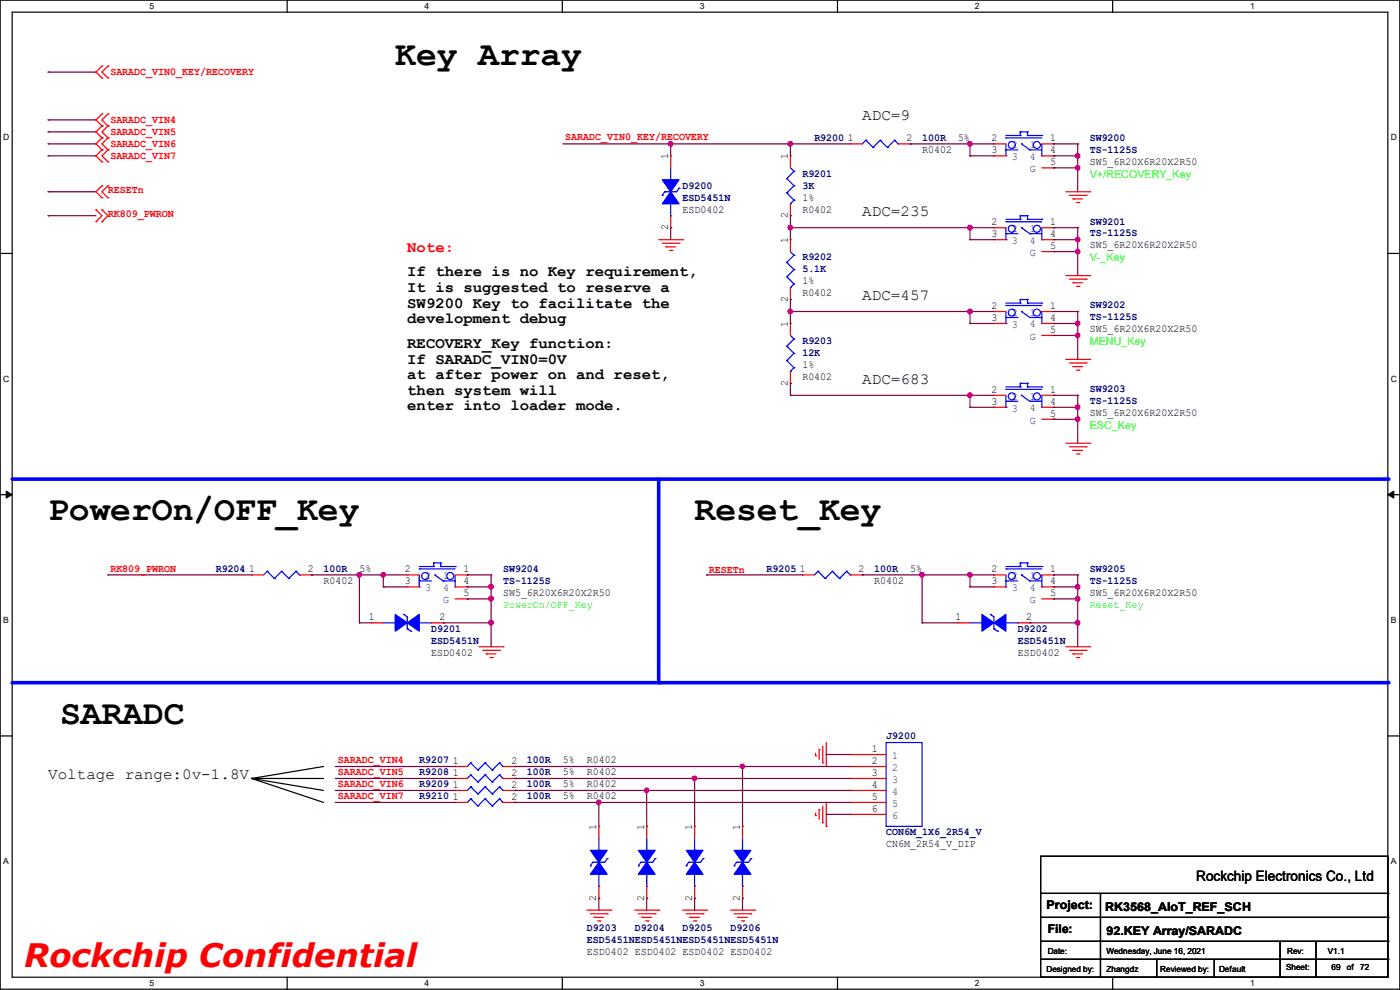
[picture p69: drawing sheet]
<svg xmlns="http://www.w3.org/2000/svg" width="297mm" height="210mm" viewBox="0 0 297 210" stroke-linecap="round" stroke-linejoin="round" font-family="sans-serif">
<defs><g id="words">
<g font-size="7.4">
<text x="83.9" y="13.8">Key Array</text>
<text x="10.2" y="110.3">PowerOn/OFF_Key</text>
<text x="147.4" y="110.3">Reset_Key</text>
<text x="12.7" y="153.5">SARADC</text>
</g>
<text font-size="6.9" fill="#f00" x="5.1" y="205.1">Rockchip Confidential</text>
<g font-size="3.3">
<text x="182.9" y="25.5">ADC=9</text>
<text x="182.9" y="45.8">ADC=235</text>
<text x="86.4" y="58.6">If there is no Key requirement,</text>
<text x="86.4" y="61.9">It is suggested to reserve a</text>
<text x="86.4" y="65.2">SW9200 Key to facilitate the</text>
<text x="182.9" y="63.6">ADC=457</text>
<text x="86.4" y="68.5">development debug</text>
<text x="86.4" y="73.9">RECOVERY_Key function:</text>
<text x="86.4" y="77.2">If SARADC_VIN0=0V</text>
<text x="86.4" y="80.5">at after power on and reset,</text>
<text x="86.4" y="83.8">then system will</text>
<text x="182.9" y="81.4">ADC=683</text>
<text x="86.4" y="87.1">enter into loader mode.</text>
<text x="10.2" y="165.2">Voltage range:0v-1.8V</text>
</g>
<text font-size="3.3" fill="#f00" x="86.4" y="53.6">Note:</text>
<text font-size="3" x="253.8" y="186.9">Rockchip Electronics Co., Ltd</text>
<g font-size="2.5">
<text x="222" y="192.9">Project:</text>
<text x="222.3" y="198">File:</text>
<text x="234.5" y="193.2">RK3568_AIoT_REF_SCH</text>
<text x="234.7" y="198.2">92.KEY Array/SARADC</text>
</g>
<g font-size="2.3" fill="#f00">
<text x="23.4" y="15.9">SARADC_VIN0_KEY/RECOVERY</text>
<text x="23.4" y="26">SARADC_VIN4</text>
<text x="23.4" y="28.6">SARADC_VIN5</text>
<text x="119.9" y="29.8">SARADC_VIN0_KEY/RECOVERY</text>
<text x="23.4" y="31.1">SARADC_VIN6</text>
<text x="23.4" y="33.7">SARADC_VIN7</text>
<text x="22.9" y="41">RESETn</text>
<text x="22.9" y="46.1">RK809_PWRON</text>
<text x="23.4" y="121.2">RK809_PWRON</text>
<text x="150.4" y="121.5">RESETn</text>
<text x="71.7" y="161.9">SARADC_VIN4</text>
<text x="71.7" y="167">SARADC_VIN6</text>
<text x="71.7" y="164.4">SARADC_VIN5</text>
<text x="71.7" y="169.5">SARADC_VIN7</text>
</g>
<g font-size="2.3" fill="#000080">
<text x="172.8" y="29.8">R9200</text>
<text x="195.6" y="29.8">100R</text>
<text x="231.2" y="29.8">SW9200</text>
<text x="231.2" y="32.4">TS-1125S</text>
<text x="144.8" y="40">D9200</text>
<text x="170.2" y="37.5">R9201</text>
<text x="170.2" y="40">3K</text>
<text x="144.8" y="42.5">ESD5451N</text>
<text x="231.2" y="47.6">SW9201</text>
<text x="231.2" y="50.2">TS-1125S</text>
<text x="170.2" y="55.2">R9202</text>
<text x="170.2" y="57.8">5.1K</text>
<text x="231.2" y="65.4">SW9202</text>
<text x="231.2" y="67.9">TS-1125S</text>
<text x="170.2" y="73">R9203</text>
<text x="170.2" y="75.6">12K</text>
<text x="231.2" y="83.2">SW9203</text>
<text x="231.2" y="85.7">TS-1125S</text>
<text x="45.8" y="121.3">R9204</text>
<text x="68.6" y="121.3">100R</text>
<text x="106.7" y="123.8">TS-1125S</text>
<text x="106.7" y="121.3">SW9204</text>
<text x="162.6" y="121.3">R9205</text>
<text x="185.5" y="121.3">100R</text>
<text x="231.2" y="123.8">TS-1125S</text>
<text x="231.2" y="121.3">SW9205</text>
<text x="91.5" y="134">D9201</text>
<text x="91.5" y="136.5">ESD5451N</text>
<text x="215.9" y="134">D9202</text>
<text x="215.9" y="136.5">ESD5451N</text>
<text x="88.9" y="161.9">R9207</text>
<text x="111.8" y="161.9">100R</text>
<text x="188" y="156.8">J9200</text>
<text x="88.9" y="167">R9209</text>
<text x="88.9" y="164.5">R9208</text>
<text x="111.8" y="167">100R</text>
<text x="111.8" y="164.5">100R</text>
<text x="88.9" y="169.5">R9210</text>
<text x="111.8" y="169.5">100R</text>
<text x="188" y="177.2">CON6M_1X6_2R54_V</text>
<text x="124.5" y="197.5">D9203</text>
<text x="134.7" y="197.5">D9204</text>
<text x="144.8" y="197.5">D9205</text>
<text x="155" y="197.5">D9206</text>
<text x="124.5" y="200">ESD5451NESD5451NESD5451NESD5451N</text>
</g>
<g font-size="2.3">
<text x="179.9" y="30">1</text>
<text x="192.3" y="30">2</text>
<text x="203.2" y="29.8">5%</text>
<text x="210.4" y="30">2</text>
<text x="222.8" y="30">1</text>
<text x="141.7" y="33.8" transform="rotate(-90 141.7 33.8)">1</text>
<text x="167.1" y="33.8" transform="rotate(-90 167.1 33.8)">1</text>
<text x="195.6" y="32.4">R0402</text>
<text x="210.4" y="32.5">3</text>
<text x="222.8" y="32.5">4</text>
<text x="222.8" y="35.1">5</text>
<text x="231.2" y="34.9">SW5_6R20X6R20X2R50</text>
<text x="144.8" y="45.1">ESD0402</text>
<text x="167.1" y="46.3" transform="rotate(-90 167.1 46.3)">2</text>
<text x="170.2" y="45.1">R0402</text>
<text x="170.2" y="42.5">1%</text>
<text x="210.4" y="47.8">2</text>
<text x="222.8" y="47.8">1</text>
<text x="141.7" y="48.8" transform="rotate(-90 141.7 48.8)">2</text>
<text x="167.1" y="51.6" transform="rotate(-90 167.1 51.6)">1</text>
<text x="210.4" y="50.3">3</text>
<text x="222.8" y="50.3">4</text>
<text x="222.8" y="52.8">5</text>
<text x="231.2" y="52.7">SW5_6R20X6R20X2R50</text>
<text x="167.1" y="64.1" transform="rotate(-90 167.1 64.1)">2</text>
<text x="170.2" y="62.9">R0402</text>
<text x="170.2" y="60.3">1%</text>
<text x="210.4" y="65.5">2</text>
<text x="222.8" y="65.5">1</text>
<text x="167.1" y="69.4" transform="rotate(-90 167.1 69.4)">1</text>
<text x="210.4" y="68.1">3</text>
<text x="222.8" y="68.1">4</text>
<text x="222.8" y="70.6">5</text>
<text x="231.2" y="70.5">SW5_6R20X6R20X2R50</text>
<text x="167.1" y="81.8" transform="rotate(-90 167.1 81.8)">2</text>
<text x="170.2" y="80.6">R0402</text>
<text x="170.2" y="78.1">1%</text>
<text x="210.4" y="83.3">2</text>
<text x="222.8" y="83.3">1</text>
<text x="210.4" y="85.9">3</text>
<text x="222.8" y="85.9">4</text>
<text x="222.8" y="88.4">5</text>
<text x="231.2" y="88.3">SW5_6R20X6R20X2R50</text>
<text x="52.9" y="121.4">1</text>
<text x="65.3" y="121.4">2</text>
<text x="68.6" y="123.8">R0402</text>
<text x="76.2" y="121.3">5%</text>
<text x="85.9" y="121.4">2</text>
<text x="85.9" y="124">3</text>
<text x="98.3" y="121.4">1</text>
<text x="98.3" y="124">4</text>
<text x="169.7" y="121.4">1</text>
<text x="182.2" y="121.4">2</text>
<text x="185.5" y="123.8">R0402</text>
<text x="193.1" y="121.3">5%</text>
<text x="210.4" y="121.4">2</text>
<text x="210.4" y="124">3</text>
<text x="222.8" y="121.4">1</text>
<text x="222.8" y="124">4</text>
<text x="78.3" y="131.6">1</text>
<text x="93.3" y="131.6">2</text>
<text x="98.3" y="126.5">5</text>
<text x="106.7" y="126.4">SW5_6R20X6R20X2R50</text>
<text x="202.7" y="131.6">1</text>
<text x="217.7" y="131.6">2</text>
<text x="222.8" y="126.5">5</text>
<text x="231.2" y="126.4">SW5_6R20X6R20X2R50</text>
<text x="91.5" y="139.1">ESD0402</text>
<text x="215.9" y="139.1">ESD0402</text>
<text x="119.4" y="161.9">5%</text>
<text x="124.5" y="161.9">R0402</text>
<text x="185" y="159.5">1</text>
<text x="96.1" y="167.1">1</text>
<text x="96.1" y="162.1">1</text>
<text x="96.1" y="164.6">1</text>
<text x="108.5" y="167.1">2</text>
<text x="108.5" y="162.1">2</text>
<text x="108.5" y="164.6">2</text>
<text x="119.4" y="167">5%</text>
<text x="119.4" y="164.5">5%</text>
<text x="124.5" y="167">R0402</text>
<text x="124.5" y="164.5">R0402</text>
<text x="185" y="162.1">2</text>
<text x="185" y="164.6">3</text>
<text x="185" y="167.1">4</text>
<text x="96.1" y="169.7">1</text>
<text x="108.5" y="169.7">2</text>
<text x="119.4" y="169.5">5%</text>
<text x="124.5" y="169.5">R0402</text>
<text x="185" y="169.7">5</text>
<text x="185" y="172.2">6</text>
<text x="126.5" y="176.1" transform="rotate(-90 126.5 176.1)">1</text>
<text x="136.7" y="176.1" transform="rotate(-90 136.7 176.1)">1</text>
<text x="146.8" y="176.1" transform="rotate(-90 146.8 176.1)">1</text>
<text x="157" y="176.1" transform="rotate(-90 157 176.1)">1</text>
<text x="188" y="179.7">CN6M_2R54_V_DIP</text>
<text x="126.5" y="191.1" transform="rotate(-90 126.5 191.1)">2</text>
<text x="136.7" y="191.1" transform="rotate(-90 136.7 191.1)">2</text>
<text x="146.8" y="191.1" transform="rotate(-90 146.8 191.1)">2</text>
<text x="157" y="191.1" transform="rotate(-90 157 191.1)">2</text>
<text x="124.5" y="202.6">ESD0402 ESD0402 ESD0402 ESD0402</text>
</g>
<g font-size="2.3" fill="#004080">
<text x="214.7" y="31.5">2</text>
<text x="214.7" y="34">3</text>
<text x="218.5" y="31.5">1</text>
<text x="218.5" y="33.9">4</text>
<text x="218.5" y="36.5">G</text>
<text x="214.7" y="49.2">2</text>
<text x="214.7" y="51.8">3</text>
<text x="218.5" y="49.2">1</text>
<text x="218.5" y="51.7">4</text>
<text x="218.5" y="54.3">G</text>
<text x="214.7" y="67">2</text>
<text x="214.7" y="69.6">3</text>
<text x="218.5" y="67">1</text>
<text x="218.5" y="69.5">4</text>
<text x="218.5" y="72.1">G</text>
<text x="214.7" y="84.8">2</text>
<text x="214.7" y="87.3">3</text>
<text x="218.5" y="84.8">1</text>
<text x="218.5" y="87.2">4</text>
<text x="218.5" y="89.9">G</text>
<text x="90.2" y="122.9">2</text>
<text x="90.2" y="125.4">3</text>
<text x="94" y="122.9">1</text>
<text x="94" y="125.3">4</text>
<text x="214.7" y="122.9">2</text>
<text x="214.7" y="125.4">3</text>
<text x="218.5" y="122.9">1</text>
<text x="218.5" y="125.3">4</text>
<text x="94" y="128">G</text>
<text x="218.5" y="128">G</text>
<text x="189.3" y="161">1</text>
<text x="189.3" y="163.5">2</text>
<text x="189.3" y="166.1">3</text>
<text x="189.3" y="168.6">4</text>
<text x="189.3" y="171.2">5</text>
<text x="189.3" y="173.7">6</text>
</g>
<g font-size="2.3" fill="#0f0">
<text x="231.2" y="37.7">V+/RECOVERY_Key</text>
<text x="231.2" y="55.5">V-_Key</text>
<text x="231.2" y="73.2">MENU_Key</text>
<text x="231.2" y="91">ESC_Key</text>
<text x="106.7" y="128.9">PowerOn/OFF_Key</text>
<text x="231.2" y="128.9">Reset_Key</text>
</g>
<g font-size="1.8">
<text x="31.7" y="1.9">5</text>
<text x="90.1" y="1.9">4</text>
<text x="148.5" y="1.9">3</text>
<text x="206.8" y="1.9">2</text>
<text x="265.2" y="1.9">1</text>
<text x=".7" y="29.8">D</text>
<text x="295.1" y="29.8">D</text>
<text x=".7" y="80.9">C</text>
<text x="295.1" y="80.9">C</text>
<text x=".7" y="132.1">B</text>
<text x="295.1" y="132.1">B</text>
<text x=".7" y="183.3">A</text>
<text x="295.1" y="183.3">A</text>
<text x="222.3" y="202.3">Date:</text>
<text x="234.7" y="202.3">Wednesday, June 16, 2021</text>
<text x="273.1" y="202.3">Rev:</text>
<text x="281.7" y="202.3">V1.1</text>
<text x="31.7" y="209.2">5</text>
<text x="90.1" y="209.2">4</text>
<text x="148.5" y="209.2">3</text>
<text x="206.8" y="209.2">2</text>
<text x="222" y="206.1">Designed by:</text>
<text x="234.7" y="206.1">Zhangdz</text>
<text x="246.2" y="206.1">Reviewed by:</text>
<text x="258.6" y="206.1">Default</text>
<text x="265.2" y="209.2">1</text>
<text x="272.8" y="205.9">Sheet:</text>
<text x="282.5" y="205.9">69</text>
<text x="285.7" y="205.9">of</text>
<text x="288.6" y="205.9">72</text>
</g>
</g></defs>
<path d="M0 0h297v209.8h-297zM2.6 2.6h291.8v204.7h-291.8z" fill="none" stroke="#000" stroke-width=".25"/>
<g fill="#fff">
<path d="M31.7 .3h1v2h-1z"/>
<path d="M31.7 207.6h1v1.9h-1z"/>
</g>
<path d="M60.9 0v2.6M60.9 207.3v2.5" fill="none" stroke="#000" stroke-width=".25"/>
<g fill="#fff">
<path d="M90.1 .3h1v2h-1z"/>
<path d="M90.1 207.6h1v1.9h-1z"/>
</g>
<path d="M119.3 0v2.6M119.3 207.3v2.5" fill="none" stroke="#000" stroke-width=".25"/>
<g fill="#fff">
<path d="M148.5 .3h.9v2h-.9z"/>
<path d="M148.5 207.6h.9v1.9h-.9z"/>
</g>
<path d="M177.7 0v2.6M177.7 207.3v2.5" fill="none" stroke="#000" stroke-width=".25"/>
<g fill="#fff">
<path d="M206.8 .3h1v2h-1z"/>
<path d="M206.8 207.6h1v1.9h-1z"/>
</g>
<path d="M236.1 0v2.6M236.1 207.3v2.5" fill="none" stroke="#000" stroke-width=".25"/>
<g fill="#fff">
<path d="M265.2 .3h1v2h-1z"/>
<path d="M265.2 207.6h1v1.9h-1z"/>
<path d="M.7 28.2h1.2v1.9h-1.2z"/>
<path d="M295.1 28.2h1.2v1.9h-1.2z"/>
<path d="M.7 79.3h1.2v2h-1.2z"/>
<path d="M295.1 79.3h1.2v2h-1.2z"/>
</g>
<path d="M0 53.8h2.6M294.4 53.8h2.6" fill="none" stroke="#000" stroke-width=".25"/>
<g fill="#fff">
<path d="M.7 130.5h1.2v2h-1.2z"/>
<path d="M295.1 130.5h1.1v2h-1.1z"/>
</g>
<path d="M0 104.9h2.6M294.4 104.9h2.6" fill="none" stroke="#000" stroke-width=".25"/>
<path d="M1.3 104.2l1.3 .7-1.3 .8zM294.4 104.9l1.3-.7v1.5z" fill="#000" stroke="#000" stroke-width=".21"/>
<g fill="#fff">
<path d="M.7 181.7h1.2v2h-1.2z"/>
<path d="M295.1 181.7h1.1v2h-1.1z"/>
</g>
<path d="M0 156.1h2.6M294.4 156.1h2.6M53.4 165.1h.1M53.4 165.1h15.2M53.4 165.1l15.2 2.6M53.4 165.1l15.2 5.1M68.6 162.6l-15.2 2.5" fill="none" stroke="#000" stroke-width=".25"/>
<path d="M2.6 101.6h291.8" fill="none" stroke="#00f" stroke-width=".76"/>
<circle cx="294.4" cy="101.6" r=".38" fill="#00f"/>
<path d="M2.6 144.8h291.8" fill="none" stroke="#00f" stroke-width=".76"/>
<circle cx="294.4" cy="144.8" r=".38" fill="#00f"/>
<path d="M139.7 101.6v43.2" fill="none" stroke="#00f" stroke-width=".76"/>
<circle cx="139.7" cy="144.8" r=".38" fill="#00f"/>
<g fill="none" stroke="#f00" stroke-width=".25">
<path d="M21.6 14h.1M21.6 16.6h.1M21.6 14l-1.2 1.3 1.2 1.3M22.9 16.6h.1M22.9 14h.1M22.9 14l-1.3 1.3 1.3 1.3M21.6 24.2h.1M21.6 26.7h.1M21.6 29.3h.1M21.6 31.8h.1M21.6 34.3h.1M21.6 39.4h.1"/>
<path d="M21.6 24.2l-1.2 1.2 1.2 1.3M21.6 26.7l-1.2 1.3 1.2 1.3M21.6 29.3l-1.2 1.2 1.2 1.3M21.6 31.8l-1.2 1.3 1.2 1.2M21.6 39.4l-1.2 1.3 1.2 1.3M22.9 26.7h.1M22.9 24.2h.1M22.9 29.3h.1M22.9 31.8h.1M22.9 34.3h.1M22.9 39.4h.1M22.9 24.2l-1.3 1.2 1.3 1.3"/>
<path d="M22.9 26.7l-1.3 1.3 1.3 1.3M22.9 29.3l-1.3 1.2 1.3 1.3M22.9 31.8l-1.3 1.3 1.3 1.2M22.9 39.4l-1.3 1.3 1.3 1.3M142.3 33.1h.1M142.3 33.1v2.5M167.7 33.1h.1M167.7 33.1v2.5M180.4 30.5h.1M180.4 30.5h2.5M190.5 30.5h2.6M193.1 30.5h.1"/>
<path d="M210.9 30.5h.1M210.9 33.1h.1M210.9 30.5h2.5M210.9 33.1h2.5M221 30.5h2.6M221 33.1h2.6M221 35.6h2.6M223.6 30.5h.1M223.6 33.1h.1M223.6 35.6h.1M20.4 44.5h.1M20.4 47h.1"/>
<path d="M20.4 44.5l1.2 1.3-1.2 1.2M21.6 44.5h.1M21.6 47h.1M21.6 42h.1M21.6 44.5l1.3 1.3-1.3 1.2M22.9 42h.1M139.7 50.8h5.1M140.5 51.6h3.6M141.3 52.4h.1M141.3 52.4h2M142 53.1h.5M142.3 48.3h.1"/>
<path d="M142.3 45.8v2.5M142.5 53.1h.1M144.1 51.6h.1M144.8 50.8h.1M167.7 50.8h.1M167.7 45.8h.1M167.7 43.2v2.6M167.7 50.8v2.6M210.9 48.3h.1M210.9 50.8h.1M210.9 50.8h2.5M210.9 48.3h2.5"/>
<path d="M221 50.8h2.6M221 48.3h2.6M221 53.4h2.6M223.6 48.3h.1M223.6 50.8h.1M223.6 53.4h.1M226.1 40.7h5.1M226.1 58.5h5.1M226.9 41.4h3.5M226.9 59.2h3.5M227.6 42.2h.1M227.6 60h.1"/>
<path d="M227.6 42.2h2.1M227.6 60h2.1M228.4 43h.5M228.9 43h.1M230.4 41.4h.1M230.4 59.2h.1M231.2 40.7h.1M231.2 58.5h.1M167.7 68.6h.1M167.7 63.5h.1M167.7 61v2.5M167.7 68.6v2.6"/>
<path d="M167.7 78.8v2.5M210.9 66.1h.1M210.9 68.6h.1M210.9 66.1h2.5M210.9 68.6h2.5M221 66.1h2.6M221 68.6h2.6M221 71.2h2.6M223.6 66.1h.1M223.6 68.6h.1M223.6 71.2h.1M226.1 76.2h5.1"/>
<path d="M226.9 77h3.5M227.6 77.8h.1M227.6 77.8h2.1M228.4 60.7h.5M228.4 78.5h.5M228.9 60.7h.1M228.9 78.5h.1M230.4 77h.1M231.2 76.2h.1M167.7 81.3h.1M210.9 83.9h.1M210.9 86.4h.1"/>
<path d="M210.9 83.9h2.5M210.9 86.4h2.5M221 83.9h2.6M221 86.4h2.6M221 88.9h2.6M223.6 83.9h.1M223.6 86.4h.1M223.6 88.9h.1M226.1 94h5.1M226.9 94.8h3.5M227.6 95.5h.1M227.6 95.5h2.1"/>
<path d="M228.4 96.3h.5M228.9 96.3h.1M230.4 94.8h.1M231.2 94h.1M53.4 122h.1M53.4 122h2.5M63.5 122h2.6M66.1 122h.1M78.8 132.1h.1M78.8 132.1h2.5M86.4 122h.1M86.4 124.5h.1"/>
<path d="M86.4 122h2.5M86.4 124.5h2.5M91.5 132.1h2.5M94 132.1h.1M96.6 122h2.5M96.6 124.5h2.5M96.6 127h2.5M99.1 122h.1M99.1 124.5h.1M99.1 127h.1M101.6 137.2h5.1M102.4 138h3.6"/>
<path d="M103.2 138.7h.1M103.2 138.7h2M103.9 139.5h.5M104.4 139.5h.1M106 138h.1M106.7 137.2h.1M170.2 122h.1M170.2 122h2.6M180.4 122h2.5M182.9 122h.1M203.2 132.1h.1M203.2 132.1h2.6"/>
<path d="M210.9 122h.1M210.9 124.5h.1M210.9 122h2.5M210.9 124.5h2.5M215.9 132.1h2.6M218.5 132.1h.1M221 122h2.6M221 124.5h2.6M221 127h2.6M223.6 122h.1M223.6 124.5h.1M223.6 127h.1"/>
<path d="M226.1 137.2h5.1M226.9 138h3.5M227.6 138.7h.1M227.6 138.7h2.1M228.4 139.5h.5M228.9 139.5h.1M230.4 138h.1M231.2 137.2h.1M173 159.8v.5M173.8 159h.1M173.8 159v2.1M174.5 158.3v3.5"/>
<path d="M175.3 157.5v5.1M96.6 167.7h.1M96.6 170.2h.1M96.6 162.6h.1M96.6 165.1h.1M96.6 167.7h2.5M96.6 170.2h2.5M96.6 162.6h2.5M96.6 165.1h2.5M106.7 167.7h2.6M106.7 170.2h2.6M106.7 162.6h2.6"/>
<path d="M106.7 165.1h2.6M109.3 167.7h.1M109.3 170.2h.1M109.3 162.6h.1M109.3 165.1h.1M127 175.3h.1M127 175.3v2.5M137.2 175.3h.1M137.2 175.3v2.5M147.4 175.3h.1M147.4 175.3v2.5M157.5 175.3h.1"/>
<path d="M157.5 175.3v2.5M173 173h.1M173 160.3h.1M173 172.5v.5M173.8 171.7h.1M173.8 171.7v2.1M174.5 174.5h.1M174.5 161.8h.1M174.5 171v3.5M175.3 175.3h.1M175.3 162.6h.1M175.3 170.2v5.1"/>
<path d="M180.4 160.1h.1M180.4 162.6h.1M180.4 165.1h.1M180.4 167.7h.1M180.4 170.2h.1M180.4 172.8h.1M180.4 167.7h7.6M180.4 170.2h7.6M180.4 160.1h7.6M180.4 162.6h7.6M180.4 165.1h7.6M180.4 172.8h7.6"/>
<path d="M124.5 193.1h5.1M125.3 193.8h3.5M126 194.6h.1M126 194.6h2.1M126.8 195.4h.5M127 190.5h.1M127 188v2.5M127.3 195.4h.1M128.8 193.8h.1M129.6 193.1h.1M134.7 193.1h5M135.4 193.8h3.6"/>
<path d="M136.2 194.6h.1M136.2 194.6h2M136.9 195.4h.6M137.2 190.5h.1M137.2 188v2.5M137.5 195.4h.1M139 193.8h.1M139.7 193.1h.1M144.8 193.1h5.1M145.6 193.8h3.5M146.3 194.6h.1M146.3 194.6h2.1"/>
<path d="M147.1 195.4h.5M147.4 190.5h.1M147.4 188v2.5M147.6 195.4h.1M149.1 193.8h.1M149.9 193.1h.1M155 193.1h5.1M155.7 193.8h3.6M156.5 194.6h.1M156.5 194.6h2M157.3 195.4h.5M157.5 190.5h.1"/>
<path d="M157.5 188v2.5M157.8 195.4h.1M159.3 193.8h.1M160.1 193.1h.1"/>
</g>
<g fill="none" stroke="#000" stroke-width=".25">
<path d="M220.8 181.7h73.6v25.6h-73.6zM220.8 189.5h73.6M220.8 194.6h73.6M220.8 199.7h73.6M233.5 189.5v17.8M271.6 199.7v7.6M279.2 199.7v7.6M294.4 189.5h.1M294.4 194.6h.1M294.4 199.7h.1M220.8 203.5h73.6M233.5 207.3h.1"/>
<path d="M245.4 207.3h.1M245.4 203.5v3.8M257.6 207.3h.1M257.6 203.5v3.8M271.6 207.3h.1M279.2 207.3h.1M294.4 203.5h.1"/>
</g>
<g fill="none" stroke="#00f" stroke-width=".25">
<path d="M142.3 38.1h.1M142.3 35.6v2.5M144.1 39.9h.1M144.1 39.9l-.5 .8h-2.6M166.9 37.9h.1M166.9 37.9l1.5 1.5M167.7 35.6l.7 .8M168.4 36.4h.1M168.4 39.4h.1M168.4 36.4l-1.5 1.5M168.4 39.4l-1.5 1.5M183.7 29.8h.1"/>
<path d="M183.7 29.8l-.8 .7M183.7 29.8l1.5 1.5M185.2 31.3h.1M186.7 29.8h.1M186.7 29.8l-1.5 1.5M186.7 29.8l1.6 1.5M188.3 31.3h.1M189.8 29.8h.1M189.8 29.8l-1.5 1.5M189.8 29.8l.7 .7M190.5 30.5h.1M213.4 29.3h.1"/>
<path d="M213.4 33.1h.1M213.4 31.8h.1M213.4 30.5v2.6M213.4 28.7h3.1M213.4 29.3h7.6M213.4 31.8h2.5M216.5 28h.1M216.5 28.7h.1M216.5 28v.7M216.5 28h1.5M216.7 30.5h.1M216.7 30.5l1.8 1.3"/>
<path d="M218 28h.1M218 28.7h.1M218 28v.7M218 28.7h3M218.5 31.8h.1M218.5 31.8h2.5M221 28.7h.1M221 33.1h.1M221 30.5v2.6M140.5 41.4h.1M141 40.7h.1M141 40.7l-.5 .7"/>
<path d="M142.3 45.8h.1M142.3 43.2v2.6M166.9 55.7h.1M166.9 58.7h.1M166.9 40.9h.1M166.9 55.7l1.5 1.5M166.9 58.7l1.5 1.5M166.9 40.9l1.5 1.6M167.7 43.2h.1M167.7 53.4l.7 .7M168.4 54.1h.1M168.4 57.2h.1"/>
<path d="M168.4 42.5h.1M168.4 54.1l-1.5 1.6M168.4 57.2l-1.5 1.5M168.4 42.5l-.7 .7M213.4 47h.1M213.4 50.8h.1M213.4 49.6h.1M213.4 48.3v2.5M213.4 46.5h3.1M213.4 47h7.6M213.4 49.6h2.5M216.5 45.8h.1"/>
<path d="M216.5 46.5h.1M216.5 45.8v.7M216.5 45.8h1.5M216.7 48.3h.1M216.7 48.3l1.8 1.3M218 45.8h.1M218 46.5h.1M218 45.8v.7M218 46.5h3M218.5 49.6h.1M218.5 49.6h2.5M221 46.5h.1"/>
<path d="M221 50.8h.1M221 48.3v2.5M166.9 73.4h.1M166.9 76.5h.1M166.9 73.4l1.5 1.6M166.9 76.5l1.5 1.5M167.7 78.8h.1M167.7 61h.1M167.7 71.2l.7 .7M168.4 71.9h.1M168.4 75h.1M168.4 78h.1"/>
<path d="M168.4 60.2h.1M168.4 71.9l-1.5 1.5M168.4 75l-1.5 1.5M168.4 78l-.7 .8M168.4 60.2l-.7 .8M213.4 64.8h.1M213.4 68.6h.1M213.4 67.4h.1M213.4 64.3h3.1M213.4 64.8h7.6M213.4 66.1v2.5M213.4 67.4h2.5"/>
<path d="M216.5 63.5h.1M216.5 64.3h.1M216.5 63.5v.8M216.5 63.5h1.5M216.7 66.1h.1M216.7 66.1l1.8 1.3M218 63.5h.1M218 64.3h.1M218 63.5v.8M218 64.3h3M218.5 67.4h.1M218.5 67.4h2.5"/>
<path d="M221 64.3h.1M221 68.6h.1M221 66.1v2.5M213.4 82.6h.1M213.4 86.4h.1M213.4 85.1h.1M213.4 83.9v2.5M213.4 82.1h3.1M213.4 82.6h7.6M213.4 85.1h2.5M216.5 81.3h.1M216.5 82.1h.1"/>
<path d="M216.5 81.3v.8M216.5 81.3h1.5M216.7 83.9h.1M216.7 83.9l1.8 1.2M218 81.3h.1M218 82.1h.1M218 81.3v.8M218 82.1h3M218.5 85.1h.1M218.5 85.1h2.5M221 82.1h.1M221 86.4h.1"/>
<path d="M221 83.9v2.5M92 119.4h.1M92 119.4v.8M92 119.4h1.5M93.5 119.4h.1M93.5 119.4v.8M216.5 119.4h.1M216.5 119.4v.8M216.5 119.4h1.5M218 119.4h.1M218 119.4v.8M56.7 121.2h.1"/>
<path d="M56.7 121.2l-.8 .8M56.7 121.2l1.5 1.5M58.2 122.7h.1M59.7 121.2h.1M59.7 121.2l-1.5 1.5M59.7 121.2l1.6 1.5M61.3 122.7h.1M62.8 121.2h.1M62.8 121.2l-1.5 1.5M62.8 121.2l.7 .8M63.5 122h.1M81.3 132.1h2.6"/>
<path d="M83.9 132.1h.1M85.6 130.3h.1M85.6 130.3l.8 .6v2.5M86.4 133.4h.1M86.4 133.4l.8 .5M87.2 133.9h.1M88.9 120.7h.1M88.9 124.5h.1M88.9 123.2h.1M88.9 132.1h2.6M88.9 120.2h3.1M88.9 120.7h7.7"/>
<path d="M88.9 122v2.5M88.9 123.2h2.6M91.5 132.1h.1M92 120.2h.1M92.2 122h.1M92.2 122l1.8 1.2M93.5 120.2h.1M93.5 120.2h3.1M94 123.2h.1M94 123.2h2.6M96.6 120.2h.1M96.6 124.5h.1"/>
<path d="M96.6 122v2.5M173.5 121.2h.1M173.5 121.2l-.7 .8M173.5 121.2l1.5 1.5M175 122.7h.1M176.6 121.2h.1M176.6 121.2l-1.6 1.5M176.6 121.2l1.5 1.5M178.1 122.7h.1M179.6 121.2h.1M179.6 121.2l-1.5 1.5M179.6 121.2l.8 .8"/>
<path d="M180.4 122h.1M205.8 132.1h2.5M208.3 132.1h.1M210.1 130.3h.1M210.1 130.3l.8 .6v2.5M210.9 133.4h.1M210.9 133.4l.7 .5M211.6 133.9h.1M213.4 120.7h.1M213.4 124.5h.1M213.4 123.2h.1M213.4 132.1h2.5"/>
<path d="M213.4 122v2.5M213.4 120.2h3.1M213.4 120.7h7.6M213.4 123.2h2.5M215.9 132.1h.1M216.5 120.2h.1M216.7 122h.1M216.7 122l1.8 1.2M218 120.2h.1M218 120.2h3M218.5 123.2h.1M218.5 123.2h2.5"/>
<path d="M221 120.2h.1M221 124.5h.1M221 122v2.5M188 157.5h7.6v17.8h-7.6zM99.9 166.9h.1M99.9 169.5h.1M99.9 161.8h.1M99.9 164.4h.1M99.9 166.9l-.8 .8M99.9 166.9l1.5 1.5M99.9 169.5l-.8 .7M99.9 169.5l1.5 1.5"/>
<path d="M99.9 161.8l-.8 .8M99.9 161.8l1.5 1.6M99.9 164.4l-.8 .7M99.9 164.4l1.5 1.5M101.4 168.4h.1M101.4 171h.1M101.4 163.4h.1M101.4 165.9h.1M102.9 166.9h.1M102.9 169.5h.1M102.9 161.8h.1M102.9 164.4h.1"/>
<path d="M102.9 166.9l-1.5 1.5M102.9 166.9l1.5 1.5M102.9 169.5l-1.5 1.5M102.9 169.5l1.5 1.5M102.9 161.8l-1.5 1.6M102.9 161.8l1.5 1.6M102.9 164.4l-1.5 1.5M102.9 164.4l1.5 1.5M104.4 168.4h.1M104.4 171h.1M104.4 163.4h.1M104.4 165.9h.1"/>
<path d="M106 166.9h.1M106 169.5h.1M106 161.8h.1M106 164.4h.1M106 166.9l-1.6 1.5M106 166.9l.7 .8M106 169.5l-1.6 1.5M106 169.5l.7 .7M106 161.8l-1.6 1.6M106 161.8l.7 .8M106 164.4l-1.6 1.5M106 164.4l.7 .7"/>
<path d="M106.7 167.7h.1M106.7 170.2h.1M106.7 162.6h.1M106.7 165.1h.1M127 177.8v2.6M137.2 177.8v2.6M147.4 177.8v2.6M157.5 177.8v2.6M125.3 183.7h.1M125.8 182.9h.1M125.8 182.9l-.5 .8M127 180.4h.1"/>
<path d="M127 188h.1M127 185.5v2.5M128.8 182.2h.1M128.8 182.2l-.5 .7h-2.5M135.4 183.7h.1M135.9 182.9h.1M135.9 182.9l-.5 .8M137.2 180.4h.1M137.2 188h.1M137.2 185.5v2.5M139 182.2h.1M139 182.2l-.5 .7h-2.6"/>
<path d="M145.6 183.7h.1M146.1 182.9h.1M146.1 182.9l-.5 .8M147.4 180.4h.1M147.4 188h.1M147.4 185.5v2.5M149.1 182.2h.1M149.1 182.2l-.5 .7h-2.5M155.7 183.7h.1M156.3 182.9h.1M156.3 182.9l-.6 .8M157.5 180.4h.1"/>
<path d="M157.5 188h.1M157.5 185.5v2.5M159.3 182.2h.1M159.3 182.2l-.5 .7h-2.5"/>
<circle cx="214.7" cy="30.8" r=".74"/>
<circle cx="220" cy="30.8" r=".74"/>
<circle cx="214.7" cy="48.5" r=".74"/>
<circle cx="220" cy="48.5" r=".74"/>
<circle cx="214.7" cy="66.3" r=".74"/>
<circle cx="220" cy="66.3" r=".74"/>
<circle cx="214.7" cy="84.1" r=".74"/>
<circle cx="220" cy="84.1" r=".74"/>
<circle cx="90.2" cy="122.2" r=".74"/>
<circle cx="95.5" cy="122.2" r=".74"/>
<circle cx="214.7" cy="122.2" r=".74"/>
<circle cx="220" cy="122.2" r=".74"/>
</g>
<g fill="#00f" stroke="#00f" stroke-width=".25">
<path d="M208.3 130.3l2.6 1.8-2.6 1.8z" fill-rule="evenodd"/>
<path d="M210.9 132.1l2.5-1.8v3.6z" fill-rule="evenodd"/>
<path d="M155.7 180.4h3.6l-1.8 2.5z" fill-rule="evenodd"/>
<path d="M157.5 182.9l1.8 2.6h-3.6z" fill-rule="evenodd"/>
<path d="M140.5 38.1h3.6l-1.8 2.6z" fill-rule="evenodd"/>
<path d="M142.3 40.7l1.8 2.5h-3.6z" fill-rule="evenodd"/>
<path d="M145.6 180.4h3.5l-1.7 2.5z" fill-rule="evenodd"/>
<path d="M147.4 182.9l1.7 2.6h-3.5z" fill-rule="evenodd"/>
<path d="M135.4 180.4h3.6l-1.8 2.5z" fill-rule="evenodd"/>
<path d="M137.2 182.9l1.8 2.6h-3.6z" fill-rule="evenodd"/>
<path d="M83.9 130.3l2.5 1.8-2.5 1.8z" fill-rule="evenodd"/>
<path d="M86.4 132.1l2.5-1.8v3.6z" fill-rule="evenodd"/>
<path d="M125.3 180.4h3.5l-1.8 2.5z" fill-rule="evenodd"/>
<path d="M127 182.9l1.8 2.6h-3.5z" fill-rule="evenodd"/>
</g>
<g fill="none" stroke="#800040" stroke-width=".25">
<path d="M10.2 15.3h.1M10.2 15.3h10.2M10.2 25.4h.1M10.2 28h.1M10.2 30.5h.1M10.2 33.1h.1M10.2 33.1h10.2M10.2 30.5h10.2M10.2 25.4h10.2M10.2 28h10.2M119.4 30.5h61M142.3 30.5h.1"/>
<path d="M142.3 30.5v2.6M167.7 30.5h.1M167.7 30.5v2.6M193.1 30.5h.1M193.1 30.5h17.8M205.8 33.1h.1M205.8 30.5h.1M205.8 33.1h5.1M205.8 30.5v2.6M223.6 33.1h.1M223.6 35.6h.1M223.6 30.5h.1"/>
<path d="M223.6 33.1h5M223.6 30.5h5M223.6 35.6h5M228.6 33.1h.1M228.6 35.6h.1M228.6 30.5h.1M228.6 30.5v10.2M10.2 45.8h.1M10.2 40.7h.1M10.2 45.8h10.2M10.2 40.7h10.2M142.3 48.3h.1"/>
<path d="M142.3 48.3v2.5M167.7 48.3h.1M167.7 45.8h.1M167.7 48.3h43.2M167.7 45.8v5M205.8 50.8h.1M205.8 48.3h.1M205.8 48.3v2.5M205.8 50.8h5.1M223.6 50.8h.1M223.6 53.4h.1M223.6 48.3h.1"/>
<path d="M223.6 50.8h5M223.6 48.3h5M223.6 53.4h5M228.6 50.8h.1M228.6 53.4h.1M228.6 48.3h.1M228.6 48.3v10.2M167.7 66.1h.1M167.7 63.5h.1M167.7 63.5v5.1M167.7 66.1h43.2M205.8 68.6h.1"/>
<path d="M205.8 66.1h.1M205.8 66.1v2.5M205.8 68.6h5.1M223.6 68.6h.1M223.6 71.2h.1M223.6 66.1h.1M223.6 68.6h5M223.6 66.1h5M223.6 71.2h5M228.6 68.6h.1M228.6 71.2h.1M228.6 66.1h.1"/>
<path d="M228.6 66.1v10.1M167.7 83.9h.1M167.7 81.3h.1M167.7 81.3v2.6M167.7 83.9h43.2M205.8 86.4h.1M205.8 83.9h.1M205.8 83.9v2.5M205.8 86.4h5.1M223.6 86.4h.1M223.6 88.9h.1M223.6 83.9h.1"/>
<path d="M223.6 86.4h5M223.6 83.9h5M223.6 88.9h5M228.6 86.4h.1M228.6 88.9h.1M228.6 83.9h.1M228.6 83.9v10.1M22.9 122h.1M22.9 122h30.5M66.1 122h.1M66.1 122h20.3M76.2 122h.1"/>
<path d="M76.2 132.1h.1M76.2 132.1h2.6M76.2 122v10.1M81.3 124.5h.1M81.3 122h.1M81.3 124.5h5.1M81.3 122v2.5M94 132.1h.1M94 132.1h10.2M99.1 124.5h.1M99.1 127h.1M99.1 122h.1"/>
<path d="M99.1 124.5h5.1M99.1 122h5.1M99.1 127h5.1M104.2 124.5h.1M104.2 127h.1M104.2 122h.1M104.2 132.1h.1M104.2 122v15.2M149.9 122h.1M149.9 122h20.3M182.9 122h.1M182.9 122h28"/>
<path d="M195.6 132.1h.1M195.6 122h.1M195.6 132.1h7.6M195.6 122v10.1M205.8 124.5h.1M205.8 122h.1M205.8 122v2.5M205.8 124.5h5.1M218.5 132.1h.1M218.5 132.1h10.1M223.6 124.5h.1M223.6 127h.1"/>
<path d="M223.6 122h.1M223.6 124.5h5M223.6 122h5M223.6 127h5M228.6 124.5h.1M228.6 127h.1M228.6 122h.1M228.6 132.1h.1M228.6 122v15.2M71.2 162.6h.1M71.2 167.7h.1M71.2 170.2h.1"/>
<path d="M71.2 165.1h.1M71.2 162.6h25.4M71.2 167.7h25.4M71.2 170.2h25.4M71.2 165.1h25.4M109.3 162.6h.1M109.3 165.1h.1M109.3 167.7h.1M109.3 170.2h.1M109.3 162.6h71.1M109.3 167.7h71.1M109.3 170.2h71.1"/>
<path d="M109.3 165.1h71.1M127 170.2h.1M127 170.2v5.1M137.2 167.7h.1M137.2 167.7v7.6M147.4 165.1h.1M147.4 165.1v10.2M157.5 162.6h.1M157.5 162.6v12.7M175.3 172.8h.1M175.3 160.1h.1M175.3 172.8h5.1"/>
<path d="M175.3 160.1h5.1M127 190.5h.1M127 190.5v2.6M137.2 190.5h.1M137.2 190.5v2.6M147.4 190.5h.1M147.4 190.5v2.6M157.5 190.5h.1M157.5 190.5v2.6"/>
</g>
<g fill="#f0f" stroke="#f0f" stroke-width=".25">
<circle cx="205.8" cy="30.5" r=".49"/>
<circle cx="228.6" cy="33" r=".49"/>
<circle cx="228.6" cy="35.6" r=".49"/>
<circle cx="167.7" cy="30.5" r=".49"/>
<circle cx="142.3" cy="30.5" r=".49"/>
<circle cx="228.6" cy="50.8" r=".49"/>
<circle cx="228.6" cy="53.4" r=".49"/>
<circle cx="205.8" cy="48.3" r=".49"/>
<circle cx="167.7" cy="48.3" r=".49"/>
<circle cx="228.6" cy="68.6" r=".49"/>
<circle cx="228.6" cy="71.1" r=".49"/>
<circle cx="205.8" cy="66.1" r=".49"/>
<circle cx="167.7" cy="66.1" r=".49"/>
<circle cx="228.6" cy="86.4" r=".49"/>
<circle cx="228.6" cy="88.9" r=".49"/>
<circle cx="205.8" cy="83.8" r=".49"/>
<circle cx="157.5" cy="162.6" r=".49"/>
<circle cx="127" cy="170.2" r=".49"/>
<circle cx="137.2" cy="167.7" r=".49"/>
<circle cx="147.3" cy="165.1" r=".49"/>
<circle cx="205.8" cy="121.9" r=".49"/>
<circle cx="228.6" cy="124.5" r=".49"/>
<circle cx="228.6" cy="127" r=".49"/>
<circle cx="228.6" cy="132.1" r=".49"/>
<circle cx="104.2" cy="127" r=".49"/>
<circle cx="104.2" cy="124.5" r=".49"/>
<circle cx="104.2" cy="132.1" r=".49"/>
<circle cx="81.3" cy="121.9" r=".49"/>
<circle cx="76.2" cy="121.9" r=".49"/>
<circle cx="195.6" cy="121.9" r=".49"/>
</g>
<use href="#words"/>
</svg>
